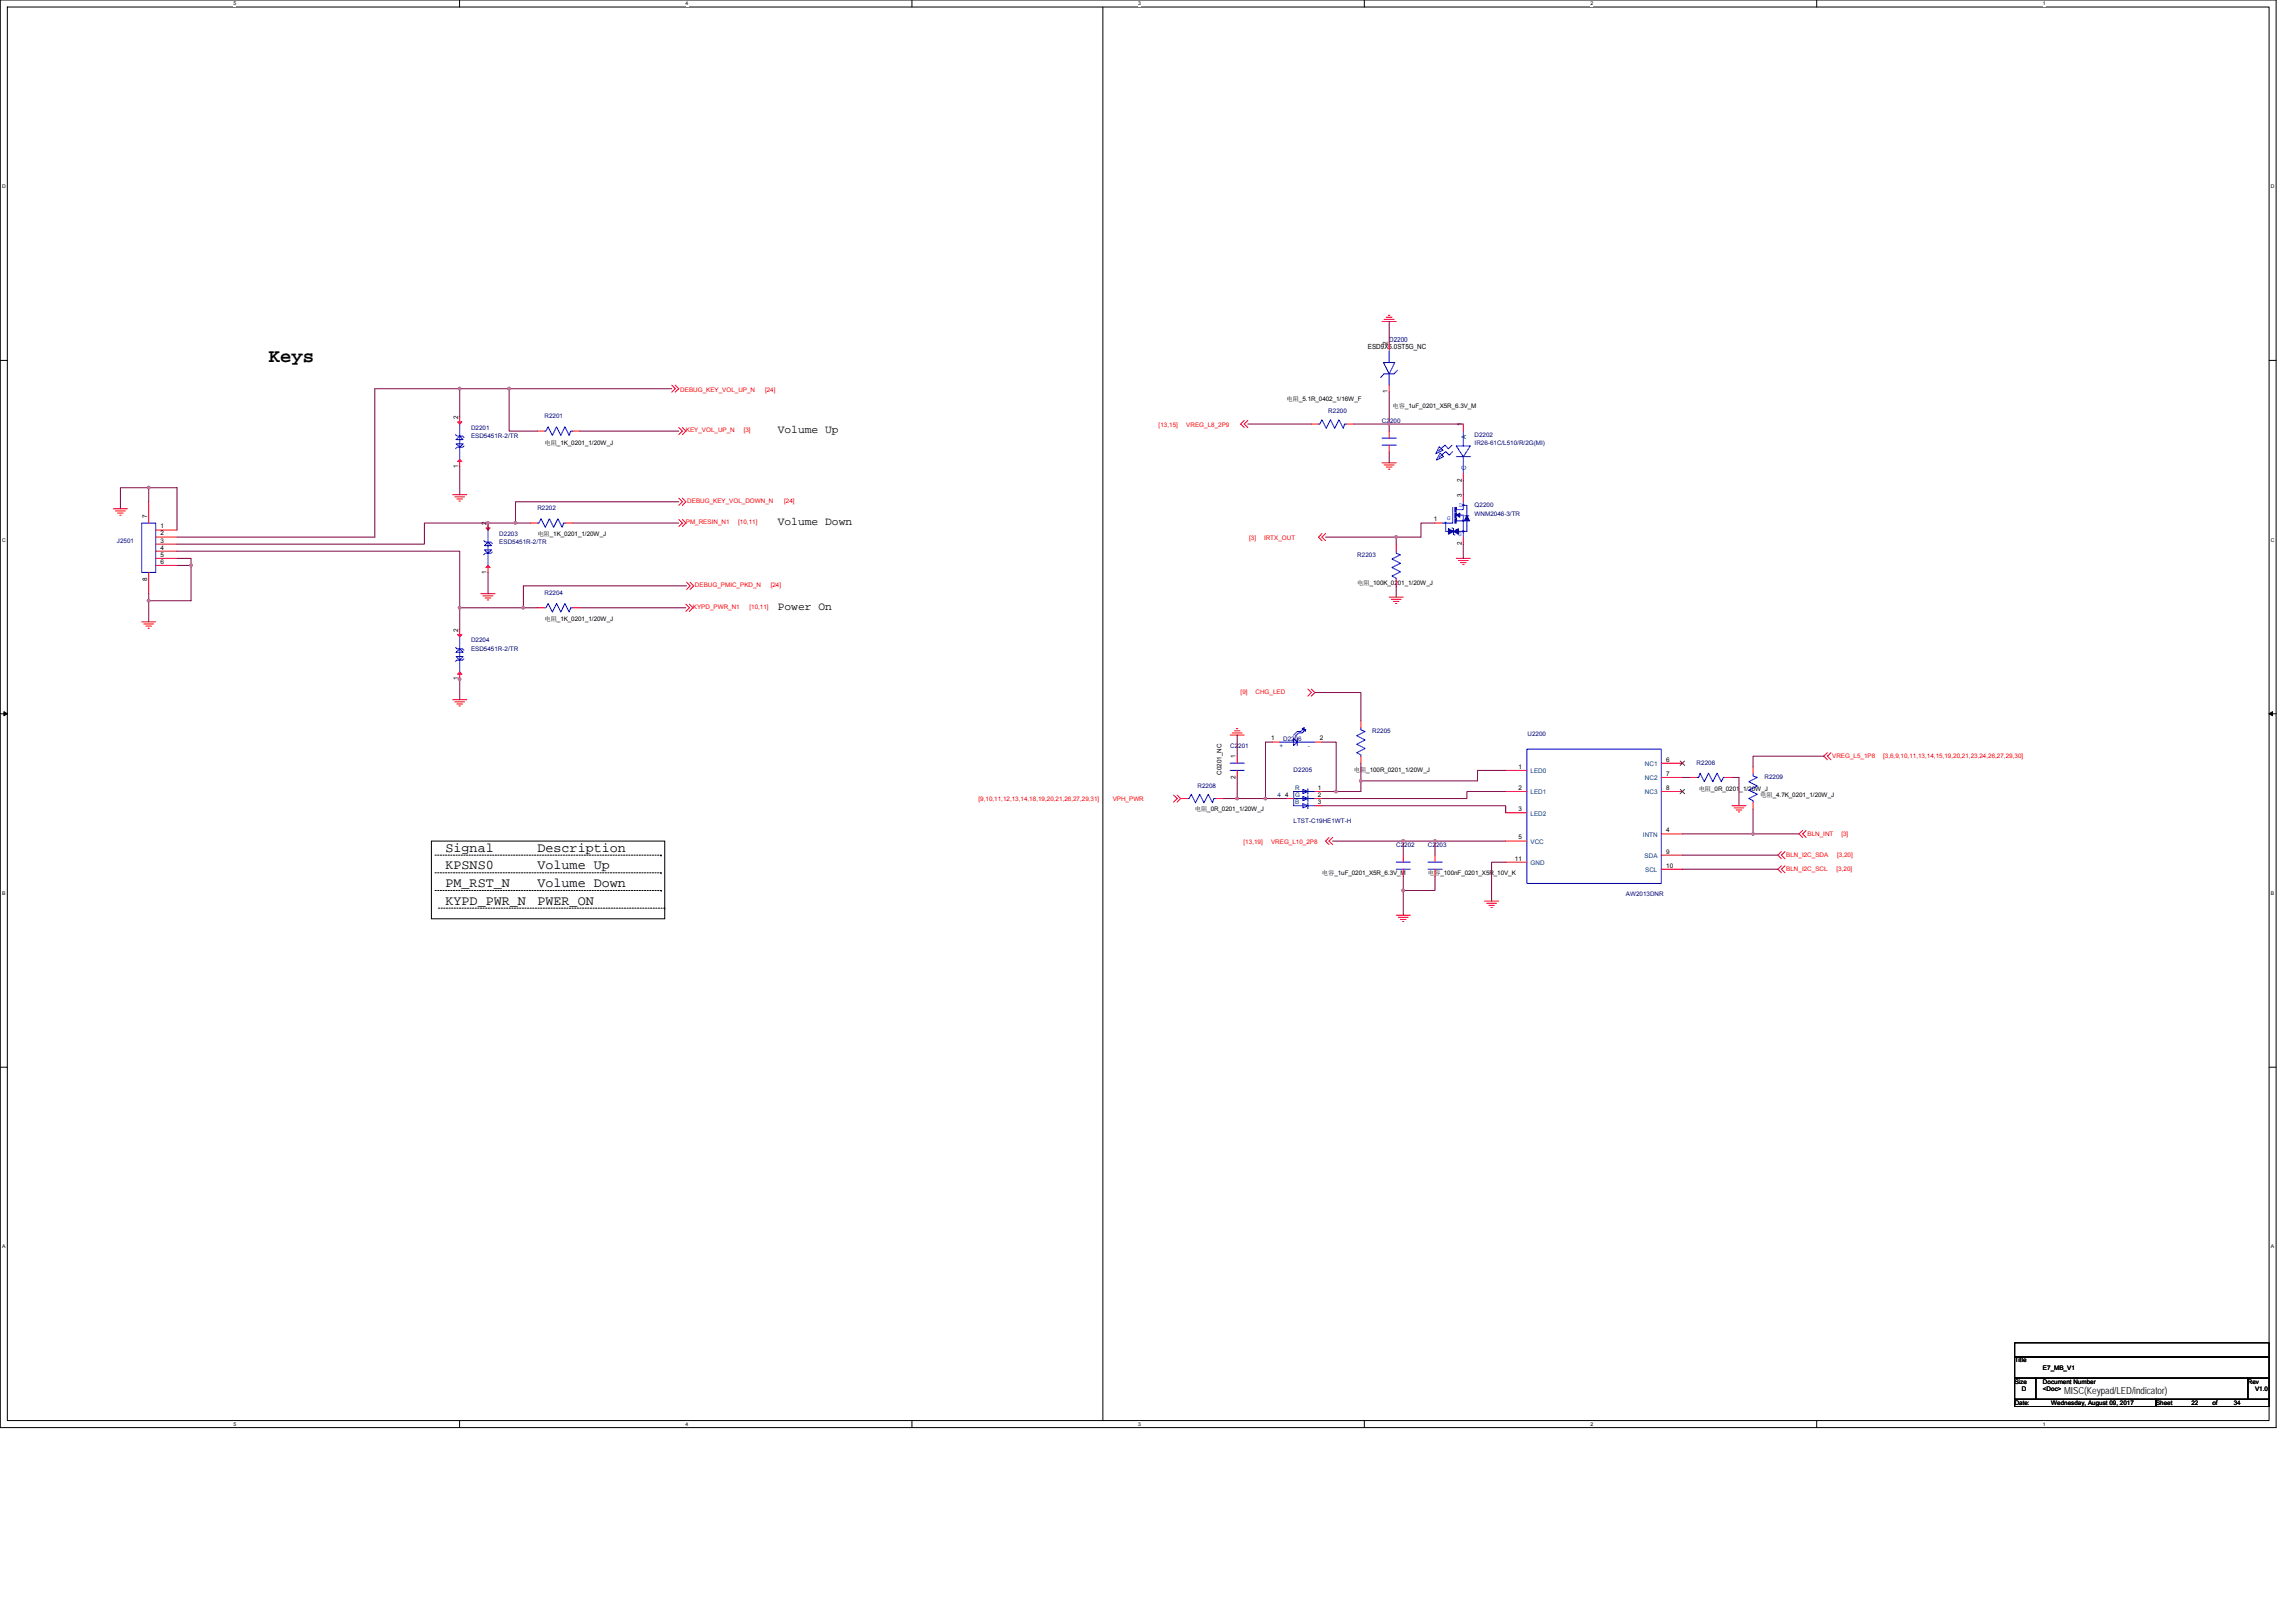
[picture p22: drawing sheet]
<svg xmlns="http://www.w3.org/2000/svg" width="297mm" height="210mm" viewBox="0 0 297 210" stroke-linecap="round" stroke-linejoin="round" font-family="sans-serif">
<defs><g id="words">
<text font-size="2.5" x="34.8" y="46.9">Keys</text>
<g font-size="1.7">
<text x="57.6" y="112.5">KPSNS0</text>
<text x="57.6" y="110.2">Signal</text>
<text x="69.5" y="112.5">Volume Up</text>
<text x="69.5" y="110.2">Description</text>
<text x="57.6" y="114.8">PM_RST_N</text>
<text x="57.6" y="117.1">KYPD_PWR_N</text>
<text x="69.5" y="114.8">Volume Down</text>
<text x="69.5" y="117.1">PWER_ON</text>
</g>
<g font-size="1.5">
<text x="100.6" y="56">Volume Up</text>
<text x="100.6" y="67.9">Volume Down</text>
<text x="100.6" y="78.9">Power On</text>
</g>
<text font-size="1.3" x="267" y="180.4">MISC(Keypad/LED/indicator)</text>
<text font-size=".9" x="177" y="45.2">ESD9X5.0ST5G_NC</text>
<text font-size=".9" fill="#000080" x="179.7" y="44.3">D2200</text>
<g font-size=".8">
<text x="179.5" y="44.6" transform="rotate(-90 179.5 44.6)">2</text>
<text x="166.5" y="51.9">电阻_5.1R_0402_1/16W_F</text>
<text x="179.5" y="50.9" transform="rotate(-90 179.5 50.9)">1</text>
<text x="180.2" y="52.8">电容_1uF_0201_X5R_6.3V_M</text>
<text x="59.3" y="54.2" transform="rotate(-90 59.3 54.2)">2</text>
<text x="70.4" y="57.5">电阻_1K_0201_1/20W_J</text>
<text x="189.1" y="55.1" transform="rotate(-90 189.1 55.1)">1</text>
<text x="59.3" y="60.5" transform="rotate(-90 59.3 60.5)">1</text>
<text x="189.1" y="64.3" transform="rotate(-90 189.1 64.3)">3</text>
<text x="189.1" y="62.3" transform="rotate(-90 189.1 62.3)">2</text>
<text x="19" y="67" transform="rotate(-90 19 67)">7</text>
<text x="20.8" y="68.4">1</text>
<text x="20.8" y="69.3">2</text>
<text x="20.8" y="70.2">3</text>
<text x="20.8" y="71.1">4</text>
<text x="62.9" y="67.9" transform="rotate(-90 62.9 67.9)">2</text>
<text x="69.5" y="69.4">电阻_1K_0201_1/20W_J</text>
<text x="185.5" y="67.5">1</text>
<text x="189.1" y="70.6" transform="rotate(-90 189.1 70.6)">2</text>
<text x="19" y="75.1" transform="rotate(-90 19 75.1)">8</text>
<text x="20.8" y="72">5</text>
<text x="20.8" y="72.9">6</text>
<text x="62.9" y="74.2" transform="rotate(-90 62.9 74.2)">1</text>
<text x="175.6" y="75.7">电阻_100K_0201_1/20W_J</text>
<text x="59.3" y="81.7" transform="rotate(-90 59.3 81.7)">2</text>
<text x="70.4" y="80.4">电阻_1K_0201_1/20W_J</text>
<text x="59.3" y="88" transform="rotate(-90 59.3 88)">1</text>
<text x="164.4" y="95.8">1</text>
<text x="170.7" y="95.8">2</text>
<text x="158" y="100.2" transform="rotate(-90 158 100.2)">C0201_NC</text>
<text x="159.8" y="100.8" transform="rotate(-90 159.8 100.8)">2</text>
<text x="159.8" y="98.1" transform="rotate(-90 159.8 98.1)">1</text>
<text x="175.2" y="99.9">电阻_100R_0201_1/20W_J</text>
<text x="196.4" y="99.5">1</text>
<text x="215.6" y="98.5">6</text>
<text x="215.6" y="100.4">7</text>
<text x="154.6" y="105">电阻_0R_0201_1/20W_J</text>
<text x="166.3" y="103.1">4</text>
<text x="170.5" y="103.1">2</text>
<text x="170.5" y="104">3</text>
<text x="170.5" y="102.2">1</text>
<text x="196.4" y="102.2">2</text>
<text x="196.4" y="104.9">3</text>
<text x="215.6" y="107.7">4</text>
<text x="215.6" y="102.2">8</text>
<text x="219.8" y="102.3">电阻_0R_0201_1/20W_J</text>
<text x="227.7" y="103.1">电阻_4.7K_0201_1/20W_J</text>
<text x="171" y="113.2">电容_1uF_0201_X5R_6.3V_M</text>
<text x="184.7" y="113.2">电容_100nF_0201_X5R_10V_K</text>
<text x="196" y="111.3">11</text>
<text x="196.4" y="108.6">5</text>
<text x="215.6" y="110.4">9</text>
<text x="215.6" y="112.2">10</text>
<text x="260.6" y="176.3">Title</text>
<text x="260.6" y="179">Size</text>
<text x="261.6" y="179.9">D</text>
<text x="264.3" y="179">Document Number</text>
<text x="264.3" y="179.9">&lt;Doc&gt;</text>
<text x="264.3" y="177.2">E7_MB_V1</text>
<text x="290.8" y="179">Rev</text>
<text x="291.7" y="179.9">V1.0</text>
<text x="260.6" y="181.8">Date:</text>
<text x="265.4" y="181.8">Wednesday, August 09, 2017</text>
<text x="278.9" y="181.8">Sheet</text>
<text x="283.5" y="181.8">22</text>
<text x="286.2" y="181.8">of</text>
<text x="289" y="181.8">34</text>
</g>
<g font-size=".8" fill="#f00">
<text x="88" y="50.7">DEBUG_KEY_VOL_UP_N</text>
<text x="99" y="50.7">[24]</text>
<text x="88.7" y="55.9">KEY_VOL_UP_N</text>
<text x="96.2" y="55.9">[3]</text>
<text x="149.9" y="55.2">[13,15]</text>
<text x="153.5" y="55.2">VREG_L8_2P9</text>
<text x="88.9" y="65.1">DEBUG_KEY_VOL_DOWN_N</text>
<text x="101.4" y="65.1">[24]</text>
<text x="88.7" y="67.8">PM_RESIN_N1</text>
<text x="95.5" y="67.8">[10,11]</text>
<text x="161.6" y="69.8">[3]</text>
<text x="163.5" y="69.8">IRTX_OUT</text>
<text x="89.9" y="76">DEBUG_PMIC_PKD_N</text>
<text x="99.7" y="76">[24]</text>
<text x="89.6" y="78.8">KYPD_PWR_N1</text>
<text x="97" y="78.8">[10,11]</text>
<text x="160.5" y="89.8">[9]</text>
<text x="162.4" y="89.8">CHG_LED</text>
<text x="237" y="98.1">VREG_L5_1P8</text>
<text x="243.6" y="98.1">[3,6,9,10,11,13,14,15,19,20,21,23,24,26,27,29,30]</text>
<text x="126.6" y="103.7">[9,10,11,12,13,14,18,19,20,21,26,27,29,31]</text>
<text x="144" y="103.7">VPH_PWR</text>
<text x="160.9" y="109.2">[13,19]</text>
<text x="164.4" y="109.2">VREG_L10_2P8</text>
<text x="231.1" y="110.9">BLN_I2C_SDA</text>
<text x="231.1" y="112.7">BLN_I2C_SCL</text>
<text x="233.8" y="108.2">BLN_INT</text>
<text x="237.6" y="112.7">[3,20]</text>
<text x="237.7" y="110.9">[3,20]</text>
<text x="238.2" y="108.2">[3]</text>
</g>
<g font-size=".8" fill="#000080">
<text x="171.8" y="53.5">R2200</text>
<text x="60.9" y="55.6">D2201</text>
<text x="60.9" y="56.7">ESD5451R-2/TR</text>
<text x="70.4" y="54.1">R2201</text>
<text x="178.8" y="54.7">C2200</text>
<text x="190.8" y="56.5">D2202</text>
<text x="190.8" y="57.6">IR26-61C/L510/R/2G(MI)</text>
<text x="69.5" y="66">R2202</text>
<text x="190.8" y="65.6">Q2200</text>
<text x="15.1" y="70.2">J2501</text>
<text x="64.6" y="69.3">D2203</text>
<text x="64.6" y="70.4">ESD5451R-2/TR</text>
<text x="190.8" y="66.7">WNM2046-3/TR</text>
<text x="70.4" y="77">R2204</text>
<text x="175.6" y="72">R2203</text>
<text x="60.9" y="83.1">D2204</text>
<text x="60.9" y="84.2">ESD5451R-2/TR</text>
<text x="166" y="95.8">D2206</text>
<text x="177.5" y="94.9">R2205</text>
<text x="197.6" y="95.3">U2200</text>
<text x="154.9" y="101.9">R2208</text>
<text x="159.1" y="96.7">C2201</text>
<text x="167.4" y="99.9">D2205</text>
<text x="219.5" y="99">R2206</text>
<text x="228.3" y="100.8">R2209</text>
<text x="167.4" y="106.4">LTST-C19HE1WT-H</text>
<text x="180.6" y="109.5">C2202</text>
<text x="184.7" y="109.5">C2203</text>
<text x="210.4" y="115.9">AW2013DNR</text>
</g>
<g font-size=".8" fill="#004080">
<text x="189.7" y="56.8" transform="rotate(-90 189.7 56.8)">A</text>
<text x="189.7" y="60.8" transform="rotate(-90 189.7 60.8)">C</text>
<text x="165.5" y="96.7">+</text>
<text x="169.2" y="96.7">-</text>
<text x="198" y="100.1">LED0</text>
<text x="212.8" y="99.1">NC1</text>
<text x="212.8" y="101">NC2</text>
<text x="165.3" y="103.1">4</text>
<text x="167.6" y="103.1">G</text>
<text x="167.6" y="104">B</text>
<text x="167.6" y="102.2">R</text>
<text x="198" y="102.8">LED1</text>
<text x="198" y="105.5">LED2</text>
<text x="212.8" y="102.8">NC3</text>
<text x="198" y="109.2">VCC</text>
<text x="198" y="111.9">GND</text>
<text x="212.6" y="108.3">INTN</text>
<text x="212.8" y="111">SDA</text>
<text x="212.8" y="112.8">SCL</text>
</g>
<g font-size=".8" fill="#00f">
<text x="188.8" y="65.6">D</text>
<text x="187.2" y="67.3">G</text>
<text x="188.7" y="69.4">S</text>
</g>
<g font-size=".7">
<text x="30.2" y=".7">5</text>
<text x="88.7" y=".7">4</text>
<text x="147.2" y=".7">3</text>
<text x="205.8" y=".7">2</text>
<text x="264.3" y=".7">1</text>
<text x=".3" y="24.4">D</text>
<text x="293.8" y="24.4">D</text>
<text x=".3" y="70.1">C</text>
<text x="293.8" y="70.1">C</text>
<text x=".3" y="115.8">B</text>
<text x="293.8" y="115.8">B</text>
<text x=".3" y="161.5">A</text>
<text x="293.8" y="161.5">A</text>
<text x="30.2" y="184.5">5</text>
<text x="88.7" y="184.5">4</text>
<text x="147.2" y="184.5">3</text>
<text x="205.8" y="184.5">2</text>
<text x="264.3" y="184.5">1</text>
</g>
</g></defs>
<path d="M0 0h294.5v184.7h-294.5zM.9 .9h292.7v182.9h-292.7z" fill="none" stroke="#000" stroke-width=".13"/>
<g fill="#fff">
<path d="M30.2 .1h.4v.7h-.4z"/>
<path d="M30.2 183.9h.4v.7h-.4z"/>
</g>
<path d="M59.5 0v.9M59.5 183.8v.9" fill="none" stroke="#000" stroke-width=".13"/>
<g fill="#fff">
<path d="M88.7 .1h.4v.7h-.4z"/>
<path d="M88.7 183.9h.4v.7h-.4z"/>
</g>
<path d="M118 0v.9M118 183.8v.9" fill="none" stroke="#000" stroke-width=".13"/>
<g fill="#fff">
<path d="M147.2 .1h.4v.7h-.4z"/>
<path d="M147.2 183.9h.4v.7h-.4z"/>
</g>
<path d="M176.5 0v.9M176.5 183.8v.9" fill="none" stroke="#000" stroke-width=".13"/>
<g fill="#fff">
<path d="M205.8 .1h.3v.7h-.3z"/>
<path d="M205.8 183.9h.3v.7h-.3z"/>
</g>
<path d="M235 0v.9M235 183.8v.9" fill="none" stroke="#000" stroke-width=".13"/>
<g fill="#fff">
<path d="M264.3 .1h.3v.7h-.3z"/>
<path d="M264.3 183.9h.3v.7h-.3z"/>
<path d="M.3 23.8h.4v.7h-.4z"/>
<path d="M293.8 23.8h.5v.7h-.5z"/>
<path d="M.3 69.5h.4v.7h-.4z"/>
<path d="M293.8 69.5h.5v.7h-.5z"/>
</g>
<path d="M0 46.6h.9M293.6 46.6h.9" fill="none" stroke="#000" stroke-width=".13"/>
<g fill="#fff">
<path d="M.3 115.2h.4v.8h-.4z"/>
<path d="M293.8 115.2h.4v.8h-.4z"/>
</g>
<path d="M0 92.4h.9M293.6 92.4h.9" fill="none" stroke="#000" stroke-width=".13"/>
<path d="M.5 92.1l.4 .3-.4 .2zM293.6 92.4l.4-.3v.5z" fill="#000" stroke="#000" stroke-width=".13"/>
<g fill="#fff">
<path d="M.3 160.9h.4v.8h-.4z"/>
<path d="M293.8 160.9h.4v.8h-.4z"/>
</g>
<path d="M142.7 .9v182.9M55.8 108.8h30.2v10.1h-30.2zM0 138.1h.9M293.6 138.1h.9M260.6 173.7h33v1.9h-33zM260.6 175.6h33v2.7h-33zM260.6 178.3h2.8v2.7h-2.8zM263.4 178.3h27.4v2.7h-27.4zM290.8 178.3h2.8v2.7h-2.8zM260.6 181h18.3v1h-18.3zM278.9 181h14.7v1h-14.7z" fill="none" stroke="#000" stroke-width=".13"/>
<path d="M56.3 112.9h29.2M56.3 110.6h29.2M56.3 115.2h29.2M56.7 117.5h29.3M85.5 112.9h.1M85.5 110.6h.1M85.5 115.2h.1M86 117.5h.1" fill="none" stroke="#000" stroke-width=".13" stroke-dasharray=".2 .2"/>
<g fill="none" stroke="#f00" stroke-width=".13">
<path d="M59.5 59.4v.9M59.5 54v.9M69.5 55.8h.9M74.1 55.8h.9M86.9 49.8l.5 .5-.5 .4M87.4 49.8l.4 .5-.4 .4M87.8 55.3l.5 .5-.5 .4M88.3 55.3l.4 .5-.4 .4M161 54.4l-.5 .5 .5 .4M161.4 54.4l-.4 .5 .4 .4M169.6 54.9h1M174.2 54.9h1"/>
<path d="M178.8 59.9h1.8M178.8 41.6h1.8M179.1 41.3h1.3M179.3 41h.8M179.6 40.8h.2M179.7 55.8v.9M179.7 57.6v.9M179.7 49.8v.9M179.7 44.3v1M189.3 54.9v.9M14.7 65.8h1.8M14.9 66.1h1.3"/>
<path d="M15.2 66.4h.7M15.5 66.7h.2M19.2 64.9v2.8M19.2 74.1v2.7M20.1 68.6h2.8M20.1 69.5h2.8M20.1 70.4h2.8M20.1 71.3h2.8M20.1 72.2h2.8M20.1 73.2h2.8M58.6 64h1.8M58.8 64.3h1.3"/>
<path d="M59.1 64.6h.7M59.4 64.8h.2M62.2 76.8h1.8M62.5 77.1h1.3M62.8 77.4h.7M63 77.6h.2M63.1 73.2v.9M63.1 67.7v.9M68.6 67.7h.9M69.5 78.6h.9M73.2 67.7h.9M74.1 78.6h.9"/>
<path d="M87.8 67.2l.5 .5-.5 .4M87.8 64.5l.5 .4-.5 .5M88.3 67.2l.4 .5-.4 .4M88.3 64.5l.4 .4-.4 .5M88.7 78.2l.5 .4-.5 .5M88.8 75.3l.5 .5-.5 .5M89.2 78.2l.4 .4-.4 .5M89.3 75.3l.4 .5-.4 .5M171 69l-.4 .5 .4 .5M171.5 69l-.5 .5 .5 .5M179.1 60.2h1.3M179.3 60.4h.8"/>
<path d="M179.6 60.7h.2M179.7 77.3h1.8M180 77.5h1.3M180.3 77.8h.7M180.5 78.1h.2M180.6 75v.9M180.6 70.4v.9M185.6 67.7h1M188.4 72.2h1.8M188.7 72.5h1.2M189 72.8h.7M189.2 73h.2"/>
<path d="M189.3 64v.9M189.3 69.5v.9M189.3 61.3v.9M18.3 80.5h1.8M18.6 80.7h1.3M18.9 81h.7M19.2 81.3h.1M58.6 90.5h1.8M58.8 90.8h1.3M59.1 91.1h.7M59.4 91.3h.2M59.5 87v.9"/>
<path d="M59.5 81.5v.9M159.1 95.1h1.9M159.4 94.8h1.3M159.7 94.6h.7M160 94.3h.1M160.1 97.8v.9M160.1 99.7v.9M164.6 96h.9M169.2 89.2l.4 .4-.4 .5M169.6 89.2l.5 .4-.5 .5M170.1 96h.9M176.1 97.8v.9"/>
<path d="M176.1 93.3v.9M194.8 99.7h2.7M214.9 98.7h2.8M226.8 99.2v.9M236.4 97.4l-.5 .4 .5 .5M236.9 97.4l-.5 .4 .5 .5M151.8 102.9l.5 .4-.5 .5M152.3 102.9l.4 .4M152.7 103.3l-.4 .5M152.7 103.3h.9M157.3 103.3h.9M166.5 103.3h.9"/>
<path d="M170.1 102.4h.9M170.1 103.3h.9M170.1 104.2h.9M171.9 108.4l-.4 .4 .4 .5M172.4 108.4l-.5 .4 .5 .5M180.6 118.4h1.9M180.9 118.7h1.3M181.2 119h.7M181.5 119.2h.1M181.5 110.6v.9M181.5 112.5v.9M185.6 110.6v.9"/>
<path d="M185.6 112.5v.9M192.1 116.6h1.8M192.3 116.9h1.3M192.6 117.1h.7M192.9 117.4h.2M194.8 102.4h2.7M194.8 105.2h2.7M194.8 108.8h2.7M194.8 111.5h2.7M214.9 107.9h2.8M214.9 100.6h2.8M214.9 102.4h2.8"/>
<path d="M214.9 110.6h2.8M214.9 112.5h2.8M218.6 100.6h.9M223.2 100.6h.9M224.1 104.2h1.8M224.3 104.5h1.3M224.6 104.8h.7M224.9 105.1h.2M226.8 103.8v.9M230.5 110.2l-.5 .4 .5 .5M230.5 112l-.5 .5 .5 .4M230.9 110.2l-.4 .4 .4 .5"/>
<path d="M230.9 112l-.4 .5 .4 .4M233.2 107.4l-.5 .5 .5 .5M233.7 107.4l-.5 .5 .5 .5"/>
</g>
<g fill="none" stroke="#00f" stroke-width=".13">
<path d="M58.9 56.2l.2 .2h.7l.2 .2M59 56.9l.5-.5 .4 .5zM59 57.4h.9l-.4 .5zM59.5 54.9v4.5M60 57.7l-.2 .2h-.7l-.2 .2M70.4 55.8h.1M70.4 55.8h.2l.3-.6 .6 1.1 .5-1.1 .6 1.1 .5-1.1 .5 1.1 .2-.5h.3M74.1 55.8h.1M170.6 54.9h.1M170.6 54.9h.1l.3-.6 .6 1.1 .5-1.1 .6 1.1 .5-1.1 .6 1.1 .1-.5h.3M174.2 54.9h.1M178.8 56.7h1.8"/>
<path d="M178.8 57.6h1.8M179 46.9h1.4l-.7 1.5zM179.7 56.7h.1M179.7 45.4v1.5M179.7 48.4v1.4M179.7 57.6h.1M180.8 47.9l-.4 .5h-1.3l-.5 .4M186.2 57.8l.5 .5-.9 .4zM186.3 58.6l.4 .5-.9 .4zM187.9 57.6l-.5 .5-.5-.5-.8 .7M187.9 58.4l-.4 .5-.5-.5-.8 .8M188.4 59.1h1.8"/>
<path d="M189.3 55.8v1.9M189.3 59.1l.9-1.4h-1.8l.9 1.4v2.2M18.3 67.7h1.8v6.4h-1.8zM19.2 74.1h.1M19.2 67.7h.1M20.1 73.2h.1M20.1 72.2h.1M20.1 71.3h.1M20.1 70.4h.1M20.1 69.5h.1M20.1 68.6h.1M62.6 70l.2 .1h.7l.2 .2"/>
<path d="M62.7 70.6l.4-.5 .5 .5zM62.7 71.1h.9l-.5 .5zM63.1 68.6v4.6M63.7 71.4l-.2 .2h-.7l-.2 .2M69.5 67.7h.1M69.5 67.7h.2l.3-.6 .5 1.1 .6-1.1 .5 1.1 .6-1.1 .5 1.1 .2-.5h.3M70.4 78.6h.1M70.4 78.6h.2l.3-.5 .6 1.1 .5-1.1 .6 1.1 .5-1.1 .5 1.1 .2-.6h.3M73.2 67.7h.1M74.1 78.6h.1M180.6 71.3h.1M180.6 75h.1"/>
<path d="M180.6 71.3v.3l.6 .2-1.1 .5 1.1 .6-1.1 .5 1.1 .6-1.1 .5 .5 .3v.2M187 67.7v1h2.4M187.9 68.3l.1 .1v.7l.2 .1M187.9 65.7v2h-1.3M188.4 66.7h.9v2M188.4 67.4h.9M189.3 64.9v1h-.9M189.3 65.4h.5v3.3h-.5M189.3 68.7v.8M189.5 66.7h.6M58.9 83.8l.2 .1h.7l.2 .2M59 84.4l.5-.5 .4 .5z"/>
<path d="M59 84.9h.9l-.4 .5zM59.5 82.4v4.6M60 85.2l-.2 .2h-.7l-.2 .2M159.1 98.7h1.9M159.1 99.7h1.9M160.1 98.7h.1M160.1 99.7h.1M165.5 96h4.6M167.4 95.5l.4 .5-.4 .5zM167.8 95.5v1M168.5 94.3l.2-.1-.4 .4h-.5l-.4 .5M168.7 94.2v.2h.2l-.4 .4h-.5l-.4 .5"/>
<path d="M168.9 94.4l-.1 .2M176.1 94.2h.1M176.1 97.8h.1M176.1 94.2v.2l.5 .2-1.1 .6 1.1 .5-1.1 .6 1.1 .5-1.1 .6 .6 .3v.1M197.5 96.9h17.4v17.4h-17.4zM197.5 99.7h.1M214.9 98.7h.1M153.6 103.3h.1M153.6 103.3h.2l.3-.5 .6 1.1 .5-1.1 .6 1.1 .5-1.1 .6 1.1 .1-.6h.3M157.3 103.3h.1M167.4 103.3h2.7M168.6 103l.6 .3-.6 .3z"/>
<path d="M168.6 104l.6 .2-.6 .3zM168.6 102.1l.6 .3-.6 .3zM169.2 102v.8M169.2 103v.7M169.2 103.9v.7M170.1 102.4h-2.7v1.8h2.7M180.6 111.5h1.9M180.6 112.5h1.9M181.5 111.5h.1M181.5 112.5h.1M184.7 111.5h1.9M184.7 112.5h1.9"/>
<path d="M185.6 111.5h.1M185.6 112.5h.1M197.5 102.4h.1M197.5 105.2h.1M197.5 108.8h.1M197.5 111.5h.1M214.9 107.9h.1M214.9 100.6h.1M214.9 102.4h.1M214.9 110.6h.1M214.9 112.5h.1M219.5 100.6h.1"/>
<path d="M219.5 100.6h.3l.1-.6 .6 1.1 .5-1.1 .6 1.1 .5-1.1 .6 1.1 .3-.5h.2M223.2 100.6h.1M226.8 100.1h.1M226.8 103.8h.1M226.8 100.1v.3l.5 .2-1.1 .5 1.1 .6-1.1 .5 1.1 .6-1.1 .5 .6 .3v.2"/>
</g>
<g fill="#f00" stroke="#f00" stroke-width=".13">
<path d="M59.2 59.7l.3-.3 .3 .3z"/>
<path d="M59.2 54.6h.6l-.3 .3z"/>
<path d="M59.2 87.2l.3-.2 .3 .2z"/>
<path d="M59.2 82.1h.6l-.3 .3z"/>
<path d="M63.1 73.2l.3 .2h-.5z"/>
<path d="M62.9 68.3h.5l-.3 .3z"/>
</g>
<g fill="#00f" stroke="#00f" stroke-width=".13">
<path d="M188.2 65.7v.5h.2v-.5z" fill-rule="evenodd"/>
<path d="M188.2 66.4v.5h.2v-.5z" fill-rule="evenodd"/>
<path d="M188.2 67.1v.6h.2v-.6z" fill-rule="evenodd"/>
<path d="M189.8 66.7l.3 .7h-.7l.4-.7-.1 .6z" fill-rule="evenodd"/>
<path d="M188.4 66.7l.5-.3v.5z" fill-rule="evenodd"/>
<path d="M189.2 67.3h.2v.1h-.2z" fill-rule="evenodd"/>
<path d="M189.2 65.3h.2v.1h-.2z" fill-rule="evenodd"/>
<path d="M189.2 68.7h.2v.1h-.2z" fill-rule="evenodd"/>
<path d="M188 68.7l.7-.3v.7l-.7-.4 .6 .2z" fill-rule="evenodd"/>
<path d="M187.4 68.4l.6 .3h-.5h.5l-.6 .4z" fill-rule="evenodd"/>
<path d="M187 67.6h.1v.1h-.1z" fill-rule="evenodd"/>
</g>
<path d="M217.4 98.5l.5 .5M217.9 98.5l-.5 .5M217.4 102.1l.5 .6M217.9 102.1l-.5 .6" fill="none" stroke="#804000" stroke-width=".13"/>
<g fill="none" stroke="#800040" stroke-width=".13">
<path d="M59.5 50.3h-11v19.2h-25.6M65.9 50.3h-6.4v3.7M75 55.8h12.8M86.9 50.3h-21v5.5h3.6M161.4 54.9h8.2M175.2 54.9h4.5M179.7 54.9h9.6M179.7 50.7v4.2M179.7 54.9v.9M179.7 41.6v2.7M179.7 58.5v1.4M19.2 63.1h3.7v5.5"/>
<path d="M19.2 63.1v1.8M19.2 63.1h-3.6v2.7M19.2 77.7v2.8M19.2 76.8v.9M22.9 73.2h1.8v4.5h-5.5M22.9 71.3h36.6v7.3M22.9 72.2h1.8v1M59.5 78.6v2.9M59.5 78.6h8.2M59.5 60.3v3.7M63.1 67.7h-8.2v2.7h-32M63.1 67.7h3.6"/>
<path d="M63.1 67.7v.9M63.1 74.1v2.7M67.7 78.6h1.8M74.1 67.7h13.7M75 78.6h13.7M87.8 64.9h-21.1v2.8h1.9M88.8 75.8h-21.1v2.8M171.5 69.5h9.1v.9M180.6 75.9v1.4M185.6 67.7h-1.8v1.8h-3.2M189.3 62.2v1.8M189.3 70.4v1.8"/>
<path d="M59.5 87.8v2.7M160.1 95.1v2.7M164.6 96h-.9v7.3h2.8M170.1 89.6h6v3.7M171 96h1.9v6.4h3.2v-1.4M176.1 98.7v2.3h15.1v-1.3h3.6M235.9 97.8h-9.1v1.4M158.2 103.3h1.9M160.1 100.6v2.7h3.6M171 102.4h1.9M171 104.2h23.8v1M172.4 108.8h9.1"/>
<path d="M181.5 113.4v1.8h4.1v-1.8M181.5 115.2v3.2M185.6 108.8h-4.1v1.8M194.8 108.8h-9.2v1.8M194.8 102.4h-5v.9h-18.8M194.8 111.5h-1.8v5.1M217.7 110.6h12.3M217.7 112.5h12.3M217.7 107.9h9.1M217.7 100.6h.9M224.1 100.6h.9v3.6M226.8 104.7v3.2"/>
<path d="M226.8 107.9h5.9"/>
</g>
<g fill="#f0f" stroke="#f0f" stroke-width=".13">
<path d="M66.5 67.5h.3v.3h-.3z" fill-rule="evenodd"/>
<path d="M67.6 78.5h.2v.2h-.2z" fill-rule="evenodd"/>
<path d="M181.4 108.7h.3v.2h-.3z" fill-rule="evenodd"/>
<path d="M181.4 115.1h.3v.2h-.3z" fill-rule="evenodd"/>
<path d="M180.5 69.3h.2v.3h-.2z" fill-rule="evenodd"/>
<path d="M19.1 63h.3v.2h-.3z" fill-rule="evenodd"/>
<path d="M59.3 78.5h.3v.2h-.3z" fill-rule="evenodd"/>
<path d="M19.1 77.6h.3v.2h-.3z" fill-rule="evenodd"/>
<path d="M66.5 67.5h.3v.3h-.3z" fill-rule="evenodd"/>
<path d="M67.6 78.5h.2v.2h-.2z" fill-rule="evenodd"/>
<path d="M181.4 108.7h.3v.2h-.3z" fill-rule="evenodd"/>
<path d="M181.4 115.1h.3v.2h-.3z" fill-rule="evenodd"/>
<path d="M180.5 69.3h.2v.3h-.2z" fill-rule="evenodd"/>
<path d="M19.1 63h.3v.2h-.3z" fill-rule="evenodd"/>
<path d="M59.3 78.5h.3v.2h-.3z" fill-rule="evenodd"/>
<path d="M19.1 77.6h.3v.2h-.3z" fill-rule="evenodd"/>
<circle cx="59.5" cy="50.3" r=".17"/>
<circle cx="59.5" cy="87.9" r=".17"/>
<circle cx="176" cy="101" r=".17"/>
<circle cx="185.6" cy="108.8" r=".17"/>
<circle cx="226.8" cy="107.9" r=".17"/>
<circle cx="179.7" cy="54.8" r=".17"/>
<circle cx="163.7" cy="103.3" r=".17"/>
<circle cx="160" cy="103.3" r=".17"/>
<circle cx="172.8" cy="102.4" r=".17"/>
<circle cx="63.1" cy="67.6" r=".17"/>
<circle cx="65.9" cy="50.3" r=".17"/>
<circle cx="24.7" cy="73.1" r=".17"/>
</g>
<use href="#words"/>
</svg>
